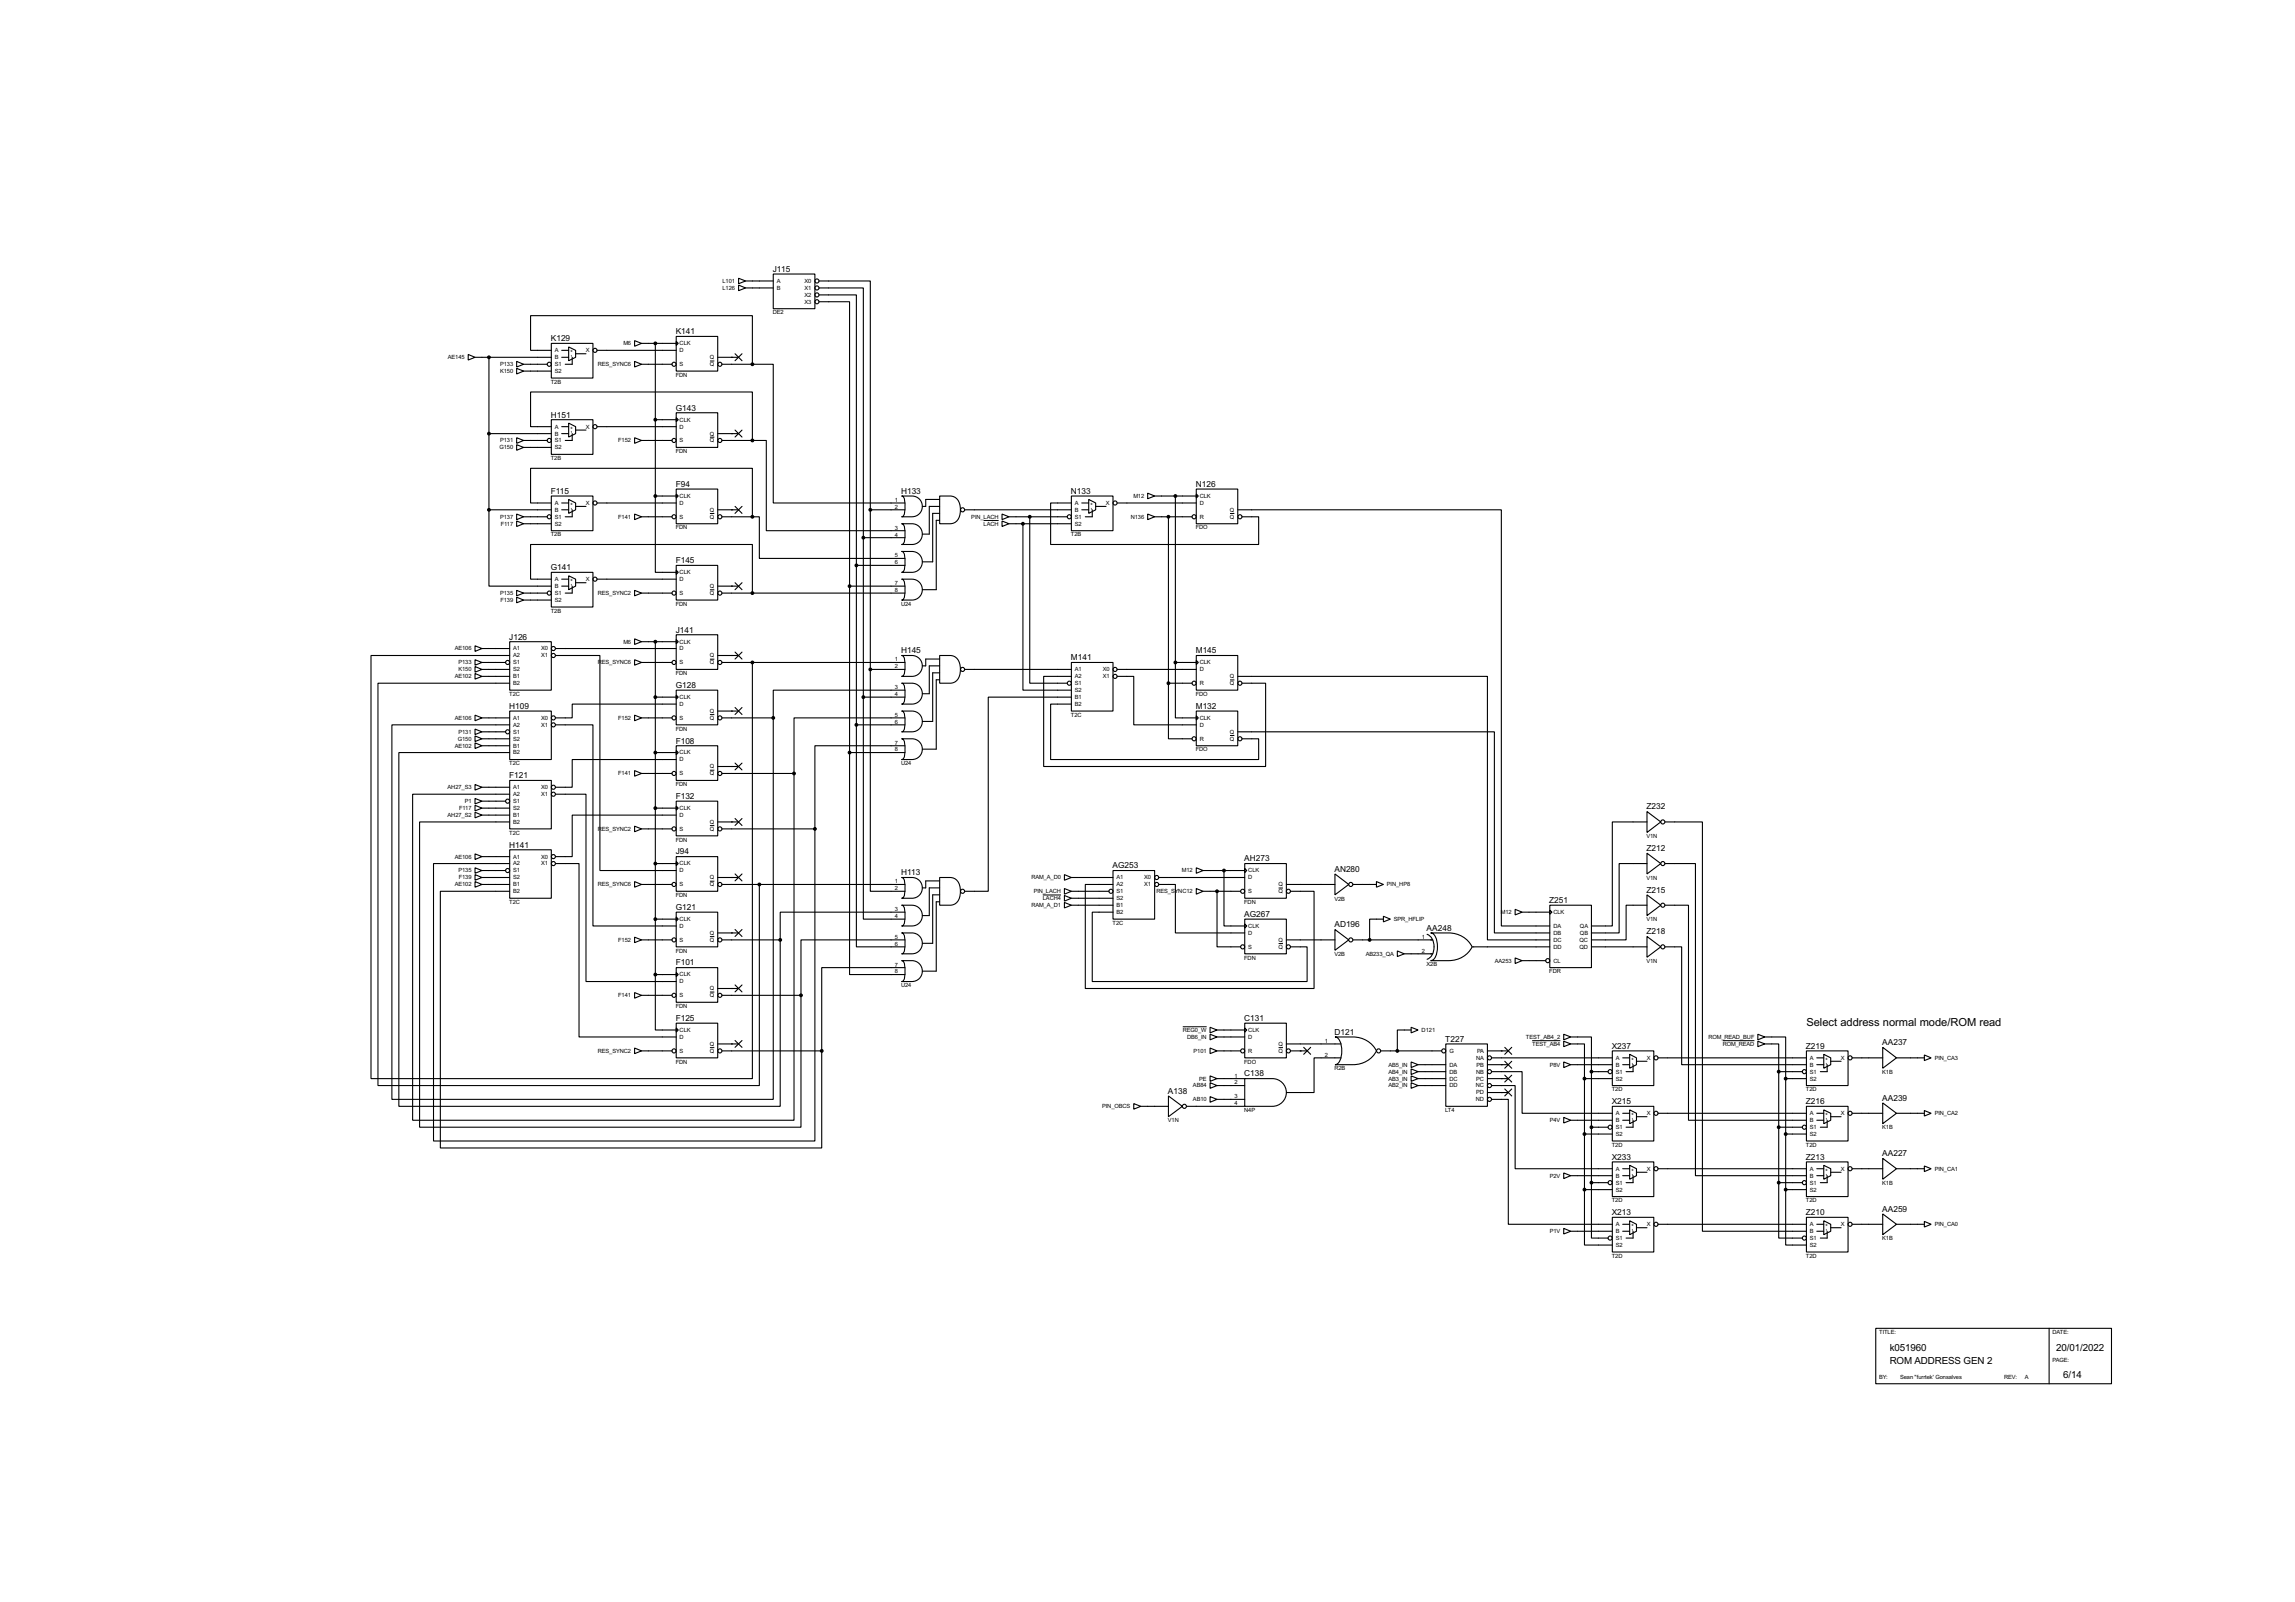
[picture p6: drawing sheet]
<svg xmlns="http://www.w3.org/2000/svg" width="841mm" height="587mm" viewBox="0 0 841 587" stroke-linecap="round" stroke-linejoin="round" font-family="sans-serif">
<defs><g id="words">
<text font-size="4.6" x="661.7" y="375.8">Select address normal mode/ROM read</text>
<g font-size="4">
<text x="692.2" y="494.6">k051960</text>
<text x="753.2" y="494.6">20/01/2022</text>
<text x="692.2" y="499.7">ROM ADDRESS GEN 2</text>
<text x="755.7" y="504.8">6/14</text>
</g>
<g font-size="3.4">
<text x="283.1" y="99.5">J115</text>
<text x="201.8" y="124.9">K129</text>
<text x="247.5" y="122.4">K141</text>
<text x="201.8" y="152.9">H151</text>
<text x="247.5" y="150.3">G143</text>
<text x="247.5" y="178.3">F94</text>
<text x="438" y="178.3">N126</text>
<text x="201.8" y="180.9">F115</text>
<text x="330.1" y="180.9">H133</text>
<text x="392.3" y="180.9">N133</text>
<text x="201.8" y="208.8">G141</text>
<text x="247.5" y="206.3">F145</text>
<text x="247.5" y="231.7">J141</text>
<text x="186.5" y="234.2">J126</text>
<text x="330.1" y="239.3">H145</text>
<text x="438" y="239.3">M145</text>
<text x="392.3" y="241.8">M141</text>
<text x="247.5" y="252">G128</text>
<text x="186.5" y="259.6">H109</text>
<text x="438" y="259.6">M132</text>
<text x="247.5" y="272.3">F108</text>
<text x="186.5" y="285">F121</text>
<text x="247.5" y="292.6">F132</text>
<text x="603.1" y="296.4">Z232</text>
<text x="186.5" y="310.4">H141</text>
<text x="603.1" y="311.7">Z212</text>
<text x="247.5" y="312.9">J94</text>
<text x="455.8" y="315.5">AH273</text>
<text x="330.1" y="320.6">H113</text>
<text x="407.5" y="318">AG253</text>
<text x="488.8" y="319.3">AN280</text>
<text x="603.1" y="326.9">Z215</text>
<text x="247.5" y="333.3">G121</text>
<text x="455.8" y="335.8">AG267</text>
<text x="567.5" y="330.7">Z251</text>
<text x="488.8" y="339.6">AD196</text>
<text x="522.6" y="340.9">AA248</text>
<text x="603.1" y="342.2">Z218</text>
<text x="247.5" y="353.6">F101</text>
<text x="247.5" y="373.9">F125</text>
<text x="455.8" y="373.9">C131</text>
<text x="488.8" y="379">D121</text>
<text x="529.4" y="381.5">T227</text>
<text x="689.5" y="382.8">AA237</text>
<text x="590.4" y="384.1">X237</text>
<text x="661.5" y="384.1">Z219</text>
<text x="455.8" y="394.2">C138</text>
<text x="427.8" y="400.6">A138</text>
<text x="590.4" y="404.4">X215</text>
<text x="661.5" y="404.4">Z216</text>
<text x="689.5" y="403.1">AA239</text>
<text x="590.4" y="424.7">X233</text>
<text x="661.5" y="424.7">Z213</text>
<text x="689.5" y="423.4">AA227</text>
<text x="689.5" y="443.8">AA259</text>
<text x="590.4" y="445">X213</text>
<text x="661.5" y="445">Z210</text>
</g>
<g font-size="2.4">
<text x="264.7" y="103.6">L101</text>
<text x="264.7" y="106.2">L126</text>
<text x="284.5" y="103.6">A</text>
<text x="284.5" y="106.2">B</text>
<text x="294.7" y="103.6">X0</text>
<text x="294.7" y="106.2">X1</text>
<text x="294.7" y="108.7">X2</text>
<text x="294.7" y="111.2">X3</text>
<text x="283.1" y="115.1">DE2</text>
<text x="164.1" y="131.6">AE145</text>
<text x="203.3" y="129">A</text>
<text x="203.3" y="131.6">B</text>
<text x="214.6" y="129">X</text>
<text x="228.4" y="126.4">M6</text>
<text x="249" y="126.4">CLK</text>
<text x="249" y="129">D</text>
<text x="260.1" y="131.6">Q</text>
<text x="183.2" y="136.6">K150</text>
<text x="183.2" y="134.1">P133</text>
<text x="203.3" y="136.6">S2</text>
<text x="203.3" y="134.1">S1</text>
<text x="219" y="134.1">RES_SYNC6</text>
<text x="249" y="134.1">S</text>
<text x="260.1" y="134.1">Q</text>
<text x="201.8" y="140.5">T2B</text>
<text x="247.5" y="138">FDN</text>
<text x="249" y="154.4">CLK</text>
<text x="203.3" y="157">A</text>
<text x="203.3" y="159.5">B</text>
<text x="214.6" y="157">X</text>
<text x="249" y="157">D</text>
<text x="260.1" y="159.5">Q</text>
<text x="183" y="164.5">G150</text>
<text x="183.2" y="162">P131</text>
<text x="203.3" y="164.5">S2</text>
<text x="203.3" y="162">S1</text>
<text x="226.5" y="162">F152</text>
<text x="247.5" y="165.9">FDN</text>
<text x="249" y="162">S</text>
<text x="260.1" y="162">Q</text>
<text x="201.8" y="168.5">T2B</text>
<text x="203.3" y="184.9">A</text>
<text x="214.6" y="184.9">X</text>
<text x="249" y="182.4">CLK</text>
<text x="249" y="184.9">D</text>
<text x="327.8" y="183.8">1</text>
<text x="393.8" y="184.9">A</text>
<text x="405.1" y="184.9">X</text>
<text x="415.2" y="182.4">M12</text>
<text x="439.5" y="182.4">CLK</text>
<text x="439.5" y="184.9">D</text>
<text x="183.2" y="189.9">P137</text>
<text x="203.3" y="187.4">B</text>
<text x="203.3" y="189.9">S1</text>
<text x="226.5" y="189.9">F141</text>
<text x="249" y="189.9">S</text>
<text x="260.1" y="187.4">Q</text>
<text x="260.1" y="189.9">Q</text>
<text x="327.8" y="186.3">2</text>
<text x="355.8" y="189.9">PIN_LACH</text>
<text x="393.8" y="187.4">B</text>
<text x="393.8" y="189.9">S1</text>
<text x="414.2" y="189.9">N136</text>
<text x="439.5" y="189.9">R</text>
<text x="450.6" y="187.4">Q</text>
<text x="450.6" y="189.9">Q</text>
<text x="183.4" y="192.5">F117</text>
<text x="201.8" y="196.5">T2B</text>
<text x="203.3" y="192.5">S2</text>
<text x="247.5" y="193.9">FDN</text>
<text x="327.8" y="194">3</text>
<text x="327.8" y="196.5">4</text>
<text x="360.3" y="192.5">LACH</text>
<text x="392.3" y="196.5">T2B</text>
<text x="393.8" y="192.5">S2</text>
<text x="438" y="193.9">FDO</text>
<text x="327.8" y="204.1">5</text>
<text x="327.8" y="206.7">6</text>
<text x="203.3" y="212.8">A</text>
<text x="203.3" y="215.3">B</text>
<text x="214.6" y="212.8">X</text>
<text x="249" y="210.3">CLK</text>
<text x="249" y="212.8">D</text>
<text x="260.1" y="215.3">Q</text>
<text x="327.8" y="214.3">7</text>
<text x="183.2" y="217.9">P135</text>
<text x="183.3" y="220.5">F139</text>
<text x="203.3" y="220.5">S2</text>
<text x="203.3" y="217.9">S1</text>
<text x="219" y="217.9">RES_SYNC2</text>
<text x="247.5" y="221.9">FDN</text>
<text x="249" y="217.9">S</text>
<text x="260.1" y="217.9">Q</text>
<text x="327.8" y="216.8">8</text>
<text x="330.1" y="221.9">U24</text>
<text x="201.8" y="224.4">T2B</text>
<text x="166.6" y="238.2">AE106</text>
<text x="188" y="238.2">A1</text>
<text x="198.2" y="238.2">X0</text>
<text x="228.4" y="235.7">M6</text>
<text x="249" y="235.7">CLK</text>
<text x="249" y="238.2">D</text>
<text x="168" y="245.9">K150</text>
<text x="168" y="243.3">P133</text>
<text x="188" y="245.9">S2</text>
<text x="188" y="240.8">A2</text>
<text x="188" y="243.3">S1</text>
<text x="198.2" y="240.8">X1</text>
<text x="219" y="243.3">RES_SYNC6</text>
<text x="249" y="243.3">S</text>
<text x="260.1" y="240.8">Q</text>
<text x="260.1" y="243.3">Q</text>
<text x="327.8" y="242.2">1</text>
<text x="327.8" y="244.8">2</text>
<text x="393.8" y="245.9">A1</text>
<text x="404" y="245.9">X0</text>
<text x="439.5" y="243.3">CLK</text>
<text x="439.5" y="245.9">D</text>
<text x="166.6" y="248.4">AE102</text>
<text x="188" y="248.4">B1</text>
<text x="188" y="250.9">B2</text>
<text x="247.5" y="247.3">FDN</text>
<text x="393.8" y="248.4">A2</text>
<text x="393.8" y="250.9">S1</text>
<text x="404" y="248.4">X1</text>
<text x="439.5" y="250.9">R</text>
<text x="450.6" y="248.4">Q</text>
<text x="450.6" y="250.9">Q</text>
<text x="186.5" y="254.9">T2C</text>
<text x="249" y="256">CLK</text>
<text x="327.8" y="252.4">3</text>
<text x="327.8" y="254.9">4</text>
<text x="393.8" y="253.5">S2</text>
<text x="393.8" y="256">B1</text>
<text x="438" y="254.9">FDO</text>
<text x="166.6" y="263.6">AE106</text>
<text x="188" y="263.6">A1</text>
<text x="198.2" y="263.6">X0</text>
<text x="226.5" y="263.6">F152</text>
<text x="249" y="258.6">D</text>
<text x="249" y="263.6">S</text>
<text x="260.1" y="261.1">Q</text>
<text x="260.1" y="263.6">Q</text>
<text x="327.8" y="262.5">5</text>
<text x="392.3" y="262.5">T2C</text>
<text x="393.8" y="258.6">B2</text>
<text x="439.5" y="263.6">CLK</text>
<text x="168" y="268.7">P131</text>
<text x="188" y="266.2">A2</text>
<text x="188" y="268.7">S1</text>
<text x="198.2" y="266.2">X1</text>
<text x="247.5" y="267.6">FDN</text>
<text x="327.8" y="265.1">6</text>
<text x="439.5" y="266.2">D</text>
<text x="450.6" y="268.7">Q</text>
<text x="166.6" y="273.8">AE102</text>
<text x="167.7" y="271.3">G150</text>
<text x="188" y="271.3">S2</text>
<text x="188" y="273.8">B1</text>
<text x="327.8" y="272.7">7</text>
<text x="327.8" y="275.2">8</text>
<text x="438" y="275.2">FDO</text>
<text x="439.5" y="271.3">R</text>
<text x="450.6" y="271.3">Q</text>
<text x="186.5" y="280.3">T2C</text>
<text x="188" y="276.3">B2</text>
<text x="249" y="276.3">CLK</text>
<text x="249" y="278.9">D</text>
<text x="260.1" y="281.4">Q</text>
<text x="330.1" y="280.3">U24</text>
<text x="226.5" y="284">F141</text>
<text x="247.5" y="287.9">FDN</text>
<text x="249" y="284">S</text>
<text x="260.1" y="284">Q</text>
<text x="164" y="289">AH27_S3</text>
<text x="188" y="289">A1</text>
<text x="188" y="291.6">A2</text>
<text x="198.2" y="289">X0</text>
<text x="198.2" y="291.6">X1</text>
<text x="164" y="299.2">AH27_S2</text>
<text x="168.2" y="296.7">F117</text>
<text x="170.3" y="294.1">P1</text>
<text x="188" y="296.7">S2</text>
<text x="188" y="294.1">S1</text>
<text x="188" y="299.2">B1</text>
<text x="249" y="296.7">CLK</text>
<text x="249" y="299.2">D</text>
<text x="186.5" y="305.7">T2C</text>
<text x="188" y="301.7">B2</text>
<text x="219" y="304.3">RES_SYNC2</text>
<text x="249" y="304.3">S</text>
<text x="260.1" y="301.7">Q</text>
<text x="260.1" y="304.3">Q</text>
<text x="247.5" y="308.2">FDN</text>
<text x="603.1" y="307">V1N</text>
<text x="166.6" y="314.4">AE106</text>
<text x="188" y="314.4">A1</text>
<text x="188" y="317">A2</text>
<text x="198.2" y="314.4">X0</text>
<text x="198.2" y="317">X1</text>
<text x="249" y="317">CLK</text>
<text x="168" y="319.5">P135</text>
<text x="168.1" y="322.1">F139</text>
<text x="188" y="322.1">S2</text>
<text x="188" y="319.5">S1</text>
<text x="249" y="319.5">D</text>
<text x="260.1" y="322.1">Q</text>
<text x="327.8" y="323.5">1</text>
<text x="377.9" y="322.1">RAM_A_D0</text>
<text x="409" y="322.1">A1</text>
<text x="419.2" y="322.1">X0</text>
<text x="433" y="319.5">M12</text>
<text x="457.3" y="319.5">CLK</text>
<text x="457.3" y="322.1">D</text>
<text x="603.1" y="322.2">V1N</text>
<text x="166.6" y="324.6">AE102</text>
<text x="188" y="324.6">B1</text>
<text x="188" y="327.1">B2</text>
<text x="219" y="324.6">RES_SYNC6</text>
<text x="247.5" y="328.5">FDN</text>
<text x="249" y="324.6">S</text>
<text x="260.1" y="324.6">Q</text>
<text x="327.8" y="326">2</text>
<text x="378.7" y="327.1">PIN_LACH</text>
<text x="382" y="329.7">LACH4</text>
<text x="409" y="329.7">S2</text>
<text x="409" y="324.6">A2</text>
<text x="409" y="327.1">S1</text>
<text x="419.2" y="324.6">X1</text>
<text x="423.6" y="327.1">RES_SYNC12</text>
<text x="457.3" y="327.1">S</text>
<text x="468.4" y="324.6">Q</text>
<text x="468.4" y="327.1">Q</text>
<text x="488.8" y="329.8">V2B</text>
<text x="508.1" y="324.6">PIN_HP8</text>
<text x="186.5" y="331.1">T2C</text>
<text x="327.8" y="333.7">3</text>
<text x="377.9" y="332.2">RAM_A_D1</text>
<text x="409" y="332.2">B1</text>
<text x="409" y="334.8">B2</text>
<text x="455.8" y="331.1">FDN</text>
<text x="549.8" y="334.8">M12</text>
<text x="569" y="334.8">CLK</text>
<text x="249" y="337.3">CLK</text>
<text x="249" y="339.8">D</text>
<text x="327.8" y="336.2">4</text>
<text x="407.5" y="338.7">T2C</text>
<text x="457.3" y="339.8">CLK</text>
<text x="510.6" y="337.3">SPR_HFLIP</text>
<text x="569" y="339.8">DA</text>
<text x="578.8" y="339.8">QA</text>
<text x="603.1" y="337.4">V1N</text>
<text x="226.5" y="344.9">F152</text>
<text x="249" y="344.9">S</text>
<text x="260.1" y="342.4">Q</text>
<text x="260.1" y="344.9">Q</text>
<text x="327.8" y="343.8">5</text>
<text x="327.8" y="346.4">6</text>
<text x="457.3" y="342.4">D</text>
<text x="457.3" y="347.5">S</text>
<text x="468.4" y="344.9">Q</text>
<text x="468.4" y="347.5">Q</text>
<text x="520.9" y="343.8">1</text>
<text x="569" y="342.4">DB</text>
<text x="569" y="344.9">DC</text>
<text x="569" y="347.5">DD</text>
<text x="578.6" y="344.9">QC</text>
<text x="578.6" y="347.5">QD</text>
<text x="578.8" y="342.4">QB</text>
<text x="247.5" y="348.9">FDN</text>
<text x="327.8" y="354">7</text>
<text x="455.8" y="351.4">FDN</text>
<text x="488.8" y="350.1">V2B</text>
<text x="500.3" y="350">AB233_QA</text>
<text x="520.9" y="348.9">2</text>
<text x="522.6" y="353.9">X2B</text>
<text x="547.6" y="352.5">AA253</text>
<text x="569" y="352.5">CL</text>
<text x="603.1" y="352.7">V1N</text>
<text x="249" y="357.6">CLK</text>
<text x="327.8" y="356.5">8</text>
<text x="567.5" y="356.5">FDR</text>
<text x="226.5" y="365.2">F141</text>
<text x="249" y="360.2">D</text>
<text x="249" y="365.2">S</text>
<text x="260.1" y="362.7">Q</text>
<text x="260.1" y="365.2">Q</text>
<text x="330.1" y="361.6">U24</text>
<text x="247.5" y="369.2">FDN</text>
<text x="249" y="377.9">CLK</text>
<text x="433.3" y="377.9">REG0_W</text>
<text x="457.3" y="377.9">CLK</text>
<text x="520.8" y="377.9">D121</text>
<text x="249" y="380.5">D</text>
<text x="260.1" y="383">Q</text>
<text x="434.9" y="380.5">DB6_IN</text>
<text x="457.3" y="380.5">D</text>
<text x="468.4" y="383">Q</text>
<text x="485.3" y="381.9">1</text>
<text x="559" y="380.5">TEST_AB4_2</text>
<text x="561.3" y="383">TEST_AB4</text>
<text x="625.8" y="380.5">ROM_READ_BUF</text>
<text x="631.1" y="383">ROM_READ</text>
<text x="219" y="385.6">RES_SYNC2</text>
<text x="247.5" y="389.5">FDN</text>
<text x="249" y="385.6">S</text>
<text x="260.1" y="385.6">Q</text>
<text x="437.2" y="385.6">P101</text>
<text x="455.8" y="389.5">FDO</text>
<text x="457.3" y="385.6">R</text>
<text x="468.4" y="385.6">Q</text>
<text x="485.3" y="387">2</text>
<text x="530.9" y="385.6">G</text>
<text x="540.8" y="388.1">NA</text>
<text x="541.1" y="385.6">PA</text>
<text x="591.9" y="388.1">A</text>
<text x="603.2" y="388.1">X</text>
<text x="663" y="388.1">A</text>
<text x="674.3" y="388.1">X</text>
<text x="708.7" y="388.1">PIN_CA3</text>
<text x="439.3" y="395.7">PE</text>
<text x="452.3" y="394.6">1</text>
<text x="488.8" y="392">R2B</text>
<text x="508.7" y="390.6">AB5_IN</text>
<text x="508.7" y="393.2">AB4_IN</text>
<text x="508.7" y="395.7">AB3_IN</text>
<text x="530.9" y="390.6">DA</text>
<text x="530.9" y="393.2">DB</text>
<text x="530.9" y="395.7">DC</text>
<text x="540.8" y="395.7">PC</text>
<text x="540.8" y="393.2">NB</text>
<text x="540.9" y="390.6">PB</text>
<text x="567.7" y="390.6">P8V</text>
<text x="591.9" y="395.7">S2</text>
<text x="591.9" y="390.6">B</text>
<text x="591.9" y="393.2">S1</text>
<text x="663" y="395.7">S2</text>
<text x="663" y="390.6">B</text>
<text x="663" y="393.2">S1</text>
<text x="689.5" y="393.3">K1B</text>
<text x="437" y="398.3">AB84</text>
<text x="452.3" y="397.2">2</text>
<text x="508.7" y="398.3">AB2_IN</text>
<text x="530.9" y="398.3">DD</text>
<text x="540.6" y="398.3">NC</text>
<text x="540.8" y="400.8">PD</text>
<text x="590.4" y="399.7">T2D</text>
<text x="661.5" y="399.7">T2D</text>
<text x="403.8" y="405.9">PIN_OBCS</text>
<text x="437" y="403.3">AB10</text>
<text x="452.3" y="402.2">3</text>
<text x="452.3" y="404.8">4</text>
<text x="455.8" y="407.3">N4P</text>
<text x="529.4" y="407.3">LT4</text>
<text x="540.6" y="403.3">ND</text>
<text x="427.8" y="411.1">V1N</text>
<text x="567.7" y="411">P4V</text>
<text x="591.9" y="408.4">A</text>
<text x="591.9" y="411">B</text>
<text x="591.9" y="413.5">S1</text>
<text x="603.2" y="408.4">X</text>
<text x="663" y="408.4">A</text>
<text x="663" y="411">B</text>
<text x="663" y="413.5">S1</text>
<text x="674.3" y="408.4">X</text>
<text x="689.5" y="413.6">K1B</text>
<text x="708.7" y="408.4">PIN_CA2</text>
<text x="590.4" y="420">T2D</text>
<text x="591.9" y="416">S2</text>
<text x="661.5" y="420">T2D</text>
<text x="663" y="416">S2</text>
<text x="567.7" y="431.3">P2V</text>
<text x="591.9" y="428.7">A</text>
<text x="591.9" y="431.3">B</text>
<text x="603.2" y="428.7">X</text>
<text x="663" y="428.7">A</text>
<text x="663" y="431.3">B</text>
<text x="674.3" y="428.7">X</text>
<text x="708.7" y="428.7">PIN_CA1</text>
<text x="591.9" y="436.4">S2</text>
<text x="591.9" y="433.8">S1</text>
<text x="663" y="436.4">S2</text>
<text x="663" y="433.8">S1</text>
<text x="689.5" y="434">K1B</text>
<text x="590.4" y="440.3">T2D</text>
<text x="661.5" y="440.3">T2D</text>
<text x="591.9" y="449.1">A</text>
<text x="603.2" y="449.1">X</text>
<text x="663" y="449.1">A</text>
<text x="674.3" y="449.1">X</text>
<text x="708.7" y="449.1">PIN_CA0</text>
<text x="567.7" y="451.6">P1V</text>
<text x="591.9" y="451.6">B</text>
<text x="591.9" y="454.1">S1</text>
<text x="663" y="451.6">B</text>
<text x="663" y="454.1">S1</text>
<text x="689.5" y="454.3">K1B</text>
<text x="590.4" y="460.6">T2D</text>
<text x="591.9" y="456.7">S2</text>
<text x="661.5" y="460.6">T2D</text>
<text x="663" y="456.7">S2</text>
<text x="688.4" y="488.6">TITLE:</text>
<text x="751.9" y="488.6">DATE:</text>
<text x="751.9" y="498.8">PAGE:</text>
<text x="688.4" y="505.1">BY:</text>
<text x="696" y="505.1">Sean &quot;furrtek' Gonsalves</text>
<text x="734.1" y="505.1">REV:</text>
<text x="741.7" y="505.1">A</text>
</g>
<g font-size="1.2">
<text x="209.1" y="129">0</text>
<text x="209.1" y="130.7">1</text>
<text x="209.1" y="157">0</text>
<text x="209.1" y="158.7">1</text>
<text x="209.1" y="184.9">0</text>
<text x="399.6" y="184.9">0</text>
<text x="209.1" y="186.7">1</text>
<text x="399.6" y="186.7">1</text>
<text x="209.1" y="212.8">0</text>
<text x="209.1" y="214.6">1</text>
<text x="597.7" y="388.1">0</text>
<text x="597.7" y="389.9">1</text>
<text x="668.8" y="388.1">0</text>
<text x="668.8" y="389.9">1</text>
<text x="597.7" y="408.4">0</text>
<text x="597.7" y="410.2">1</text>
<text x="668.8" y="408.4">0</text>
<text x="668.8" y="410.2">1</text>
<text x="597.7" y="428.7">0</text>
<text x="597.7" y="430.5">1</text>
<text x="668.8" y="428.7">0</text>
<text x="668.8" y="430.5">1</text>
<text x="597.7" y="449.1">0</text>
<text x="668.8" y="449.1">0</text>
<text x="597.7" y="450.8">1</text>
<text x="668.8" y="450.8">1</text>
</g>
</g></defs>
<g fill="none" stroke="#000" stroke-width=".4">
<path d="M270.6 101.9l2.5 1-2.5 1zM270.6 104.4l2.5 1.1-2.5 1zM273.1 102.9h10.2M273.1 105.5h10.2M283.3 100.4h15.2v12.7h-15.2zM300 102.9h18.8v83.8M300 105.5h16.3v91.4M300 108h13.7v99.1M300 110.5h11.2v104.2M171.5 129.8l2.5 1.1-2.5 1zM174 130.9h28M179.1 130.9v55.8"/>
<path d="M189.3 134.9l2.5 1-2.5 1.1zM189.3 132.4l2.5 1-2.5 1zM191.8 133.4h8.7M191.8 135.9h10.2M202 125.8h15.2v12.7h-15.2zM202 128.3h-7.6v-12.7h81.2v17.8M205.8 128.3h2.5M205.8 130.9h2.5M208.3 127.1l2.6 1.2v2.6l-2.6 1.2zM209.6 130.9v2.5h-2.5M210.9 129.6h3.8M218.7 128.3h29"/>
<path d="M232.5 124.8l2.5 1-2.5 1zM232.5 132.4l2.5 1-2.5 1zM235 133.4h11.2M235 125.8h12.7M240.1 125.8v55.9M247.7 123.2h15.2v12.7h-15.2zM247.7 125l.8 .8-.8 .7zM262.9 130.9h7.7M264.5 133.4h11.1M269.3 129.6l2.5 2.5M271.8 129.6l-2.5 2.5M275.6 133.4h7.7v50.8h48.2"/>
<path d="M179.1 158.8h22.9M202 153.7h15.2v12.7h-15.2zM202 156.3h-7.6v-12.7h81.2v17.7M205.8 156.3h2.5M205.8 158.8h2.5M208.3 155l2.6 1.3v2.5l-2.6 1.3zM209.6 158.8v2.5h-2.5M210.9 157.5h3.8M218.7 156.3h29M240.1 153.7h7.6M247.7 151.2h15.2v12.7h-15.2zM247.7 153l.8 .7-.8 .8z"/>
<path d="M262.9 158.8h7.7M269.3 157.5l2.5 2.6M271.8 157.5l-2.5 2.6M189.3 162.9l2.5 1-2.5 1zM189.3 160.3l2.5 1-2.5 1.1zM191.8 161.3h8.7M191.8 163.9h10.2M232.5 160.3l2.5 1-2.5 1.1zM235 161.3h11.2M247.7 179.1h15.2v12.7h-15.2zM264.5 161.3h11.1M275.6 161.3h5.1v33.1h50.8"/>
<path d="M438.2 179.1h15.2v12.7h-15.2zM179.1 186.7v28h22.9M179.1 186.7h22.9M189.3 190.8l2.5 1-2.5 1zM189.3 188.3l2.5 1-2.5 1zM191.8 189.3h8.7M191.8 191.8h10.2M202 181.7h15.2v12.7h-15.2zM202 184.2h-7.6v-12.7h81.2v17.8M205.8 184.2h2.5M205.8 186.7h2.5M208.3 182.9l2.6 1.3v2.5l-2.6 1.3z"/>
<path d="M209.6 186.7v2.6h-2.5M210.9 185.5h3.8M218.7 184.2h29M232.5 188.3l2.5 1-2.5 1zM235 189.3h11.2M240.1 181.7v27.9h7.6M240.1 181.7h7.6M247.7 180.9l.8 .8-.8 .7zM262.9 186.7h7.7M264.5 189.3h11.1M269.3 185.5l2.5 2.5M271.8 185.5l-2.5 2.5"/>
<path d="M275.6 189.3h2.6v15.2h53.3M316.3 196.9h15.2M316.3 196.9v58.4M318.8 186.7h12.7M318.8 186.7v58.5M330.3 181.7h3.8a3.8 3.8 0 0 1 3.8 3.8 3.8 3.8 0 0 1-3.8 3.8h-3.8a2.98 2.98 0 0 0 1.2-3.4l-.1-2.3a1.75 1.75 0 0 0-1.1-1.9zM330.3 191.8h3.8a3.8 3.8 0 0 1 3.8 3.8 3.8 3.8 0 0 1-3.8 3.8h-3.8a2.94 2.94 0 0 0 1.2-3.3l-.1-2.4a1.75 1.75 0 0 0-1.1-1.9zM344.2 181.7h3.8a3.8 3.8 0 0 1 3.7 3.9 5 5 0 0 1-3 6.1l-4.5 .1zM344.2 182.9h-5.1v2.6h-1.2M344.2 185.5h-3.8v10.1h-2.5M344.2 188h-2.5v17.8h-3.8M344.2 190.6h-1.2v25.4h-5.1"/>
<path d="M353.4 186.7h39.1M367.1 188.3l2.5 1-2.5 1zM367.1 190.8l2.5 1-2.5 1zM369.6 189.3h21.4M369.6 191.8h22.9M374.7 191.8v61h17.8M377.2 189.3v60.9h13.8M392.5 181.7h15.2v12.7h-15.2zM392.5 184.2h-7.6v15.2h76.2v-10.1h-6.1M396.3 184.2h2.5M396.3 186.7h2.5M398.8 182.9l2.6 1.3v2.5l-2.6 1.3z"/>
<path d="M400.1 186.7v2.6h-2.5M401.4 185.5h3.8M409.2 184.2h29M420.4 180.6l2.6 1.1-2.6 1zM420.4 188.3l2.6 1-2.6 1zM423 189.3h13.7M423 181.7h15.2M428 189.3v60.9M430.6 181.7v60.9M438.2 180.9l.8 .8-.8 .7zM453.4 186.7h96.6v152.4h17.7M189.3 218.7l2.5 1.1-2.5 1z"/>
<path d="M189.3 216.2l2.5 1-2.5 1zM191.8 217.2h8.7M191.8 219.8h10.2M202 209.6h15.2v12.7h-15.2zM202 212.1h-7.6v-12.7h81.2v17.8M205.8 214.7h2.5M205.8 212.1h2.5M208.3 210.9l2.6 1.2v2.6l-2.6 1.3zM209.6 214.7v2.5h-2.5M210.9 213.4h3.8M218.7 212.1h29M232.5 216.2l2.5 1-2.5 1z"/>
<path d="M235 217.2h11.2M247.7 207.1h15.2v12.7h-15.2zM247.7 208.8l.8 .8-.8 .8zM262.9 214.7h7.7M264.5 217.2h67M269.3 213.4l2.5 2.6M271.8 213.4l-2.5 2.6M311.2 214.7h20.3M311.2 214.7v60.9M313.7 207.1h17.8M313.7 207.1v58.4M330.3 202h3.8a3.8 3.8 0 0 1 3.8 3.8 3.8 3.8 0 0 1-3.8 3.8h-3.8a3 3 0 0 0 1.2-3.4l-.1-2.3a1.75 1.75 0 0 0-1.1-1.9z"/>
<path d="M330.3 212.1h3.8a3.8 3.8 0 0 1 3.8 3.8 3.8 3.8 0 0 1-3.8 3.9h-3.8a2.98 2.98 0 0 0 1.2-3.4l-.1-2.3a1.76 1.76 0 0 0-1.1-2zM174 236.5l2.6 1-2.6 1.1zM176.6 237.5h10.1M186.7 235h15.3v17.8h-15.3zM203.5 237.5h44.2M232.5 234l2.5 1-2.5 1zM235 235h12.7M240.1 235v121.9M247.7 232.5h15.2v12.7h-15.2zM247.7 234.2l.8 .8-.8 .8zM269.3 238.8l2.5 2.6M271.8 238.8l-2.5 2.6"/>
<path d="M174 244.1l2.6 1.1-2.6 1zM174 241.6l2.6 1-2.6 1zM174 246.7l2.6 1-2.6 1zM176.6 245.2h10.1M176.6 242.6h8.6M176.6 247.7h10.1M186.7 250.2h-48.2v147.4h139.7v-73.7M186.7 240.1h-50.8v154.9h139.7v-152.4M203.5 240.1h16.3v78.7h27.9M232.5 241.6l2.5 1-2.5 1zM235 242.6h11.2M240.1 255.3h7.6"/>
<path d="M247.7 252.8h15.2v12.7h-15.2zM247.7 254.6l.8 .7-.8 .8zM247.7 257.9h-38.1v5h-6.1M262.9 240.1h7.7M264.5 242.6h67M269.3 259.1l2.5 2.6M271.8 259.1l-2.5 2.6M316.3 255.3v81.3h15.2M316.3 255.3h15.2M318.8 245.2v81.2h12.7M318.8 245.2h12.7M330.3 240.1h3.8a3.8 3.8 0 0 1 3.8 3.8 3.8 3.8 0 0 1-3.8 3.8h-3.8a3 3 0 0 0 1.2-3.4l-.1-2.3a1.75 1.75 0 0 0-1.1-1.9z"/>
<path d="M330.3 250.2h3.8a3.8 3.8 0 0 1 3.8 3.8 3.8 3.8 0 0 1-3.8 3.9h-3.8a2.98 2.98 0 0 0 1.2-3.4l-.1-2.3a1.76 1.76 0 0 0-1.1-2zM331.5 252.8h-48.2v10.1M344.2 240.1h3.8a3.9 3.9 0 0 1 3.7 4 4.9 4.9 0 0 1-3 6l-4.5 .1zM344.2 241.4h-5.1v2.5h-1.2M344.2 243.9h-3.8v10.2h-2.5M344.2 246.4h-2.5v17.8h-3.8M344.2 249h-1.2v25.4h-5.1M353.4 245.2h39.1M392.5 242.6h15.2v17.8h-15.2zM392.5 255.3h-30.5v71.1h-8.6M392.5 257.9h-7.6v20.3h76.2v-7.6h-6.1M392.5 247.7h-10.2v33h81.3v-30.5h-8.6"/>
<path d="M409.2 247.7h6.1v17.8h22.9M409.2 245.2h29M428 250.2v20.4h8.7M428 250.2h8.7M430.6 242.6v20.3h7.6M430.6 242.6h7.6M438.2 240.1h15.2v12.7h-15.2zM438.2 241.9l.8 .7-.8 .8zM453.4 247.7h91.5v96.5h22.8M174 269.5l2.6 1.1-2.6 1zM174 261.9l2.6 1-2.6 1.1zM174 267l2.6 1-2.6 1z"/>
<path d="M174 272.1l2.6 1-2.6 1zM176.6 262.9h10.1M176.6 270.6h10.1M176.6 268h8.6M176.6 273.1h10.1M186.7 260.4h15.3v17.8h-15.3zM186.7 275.6h-40.6v129.6h139.7v-61M203.5 265.5h13.7v73.6h30.5M232.5 261.9l2.5 1-2.5 1.1zM235 262.9h11.2M240.1 275.6h7.6M247.7 273.1h15.2v12.7h-15.2z"/>
<path d="M247.7 274.9l.8 .7-.8 .8zM247.7 278.2h-38.1v10.1h-6.1M262.9 260.4h7.7M264.5 262.9h18.8M269.3 279.5l2.5 2.5M271.8 279.5l-2.5 2.5M283.3 262.9v139.7h-139.7v-137.1h43.1M311.2 275.6v81.3h20.3M311.2 275.6h20.3M313.7 265.5v81.3h17.8M313.7 265.5h17.8M330.3 260.4h3.8a3.8 3.8 0 0 1 3.8 3.8 3.8 3.8 0 0 1-3.8 3.8h-3.8a2.98 2.98 0 0 0 1.2-3.3l-.1-2.4a1.73 1.73 0 0 0-1.1-1.9z"/>
<path d="M330.3 270.6h3.8a3.8 3.8 0 0 1 3.8 3.8 3.8 3.8 0 0 1-3.8 3.8h-3.8a2.98 2.98 0 0 0 1.2-3.4l-.1-2.3a1.75 1.75 0 0 0-1.1-1.9zM331.5 262.9h-40.6v20.4M331.5 273.1h-33v30.5M438.2 260.4h15.2v12.7h-15.2zM438.2 262.2l.8 .7-.8 .8zM453.4 268h94v73.7h20.3M174 294.9l2.6 1.1-2.6 1zM174 287.3l2.6 1-2.6 1.1zM174 292.4l2.6 1-2.6 1zM174 297.5l2.6 1-2.6 1zM176.6 288.3h10.1M176.6 296h10.1"/>
<path d="M176.6 293.4h8.6M176.6 298.5h10.1M186.7 285.8h15.3v17.8h-15.3zM203.5 290.9h11.2v68.6h33M232.5 282.2l2.5 1.1-2.5 1zM235 283.3h11.2M240.1 296h7.6M247.7 293.4h15.2v12.7h-15.2zM247.7 295.2l.8 .8-.8 .7zM247.7 298.5h-38.1v15.2h-6.1M262.9 280.7h7.7M264.5 283.3h26.4"/>
<path d="M269.3 299.8l2.5 2.5M271.8 299.8l-2.5 2.5M290.9 283.3v127h-139.7v-119.4h35.5M603.3 297.2l5.1 3.8-5.1 3.9zM174 312.7l2.6 1-2.6 1.1zM174 317.8l2.6 1-2.6 1zM176.6 313.7h10.1M176.6 318.8h8.6M186.7 311.2h15.3v17.8h-15.3zM186.7 301h-33v111.8h139.7v-48.3M203.5 316.3h8.6v63.5h35.6M232.5 302.6l2.5 1-2.5 1z"/>
<path d="M235 303.6h11.2M240.1 316.3h7.6M247.7 313.7h15.2v12.7h-15.2zM247.7 315.5l.8 .8-.8 .7zM262.9 301h7.7M264.5 303.6h34M298.5 303.6v114.3h-139.7v-101.6h27.9M407.7 318.8h15.3v17.8h-15.3zM438.2 317.8l2.5 1-2.5 1zM440.7 318.8h15.3M448.4 318.8v20.3h7.6M456 316.3h15.2v12.7h-15.2z"/>
<path d="M456 318.1l.7 .7-.7 .8zM603.3 312.5l5.1 3.8-5.1 3.8zM603.3 301h-12.7v38.1h-7.6M603.3 316.3h-10.2v25.4h-10.1M609.9 316.3h11.2v114.3h40.6M609.9 301h13.7v149.9h38.1M174 320.3l2.6 1.1-2.6 1zM174 322.9l2.6 1-2.6 1zM176.6 323.9h10.1M176.6 321.4h10.1M186.7 326.4h-25.4v94h139.7v-35.5M232.5 322.9l2.5 1-2.5 1z"/>
<path d="M235 323.9h11.2M240.1 336.6h7.6M247.7 334.1h15.2v12.7h-15.2zM247.7 335.8l.8 .8-.8 .8zM262.9 321.4h7.7M264.5 323.9h67M269.3 320.1l2.5 2.5M271.8 320.1l-2.5 2.5M330.3 321.4h3.8a3.8 3.8 0 0 1 3.8 3.8 3.8 3.8 0 0 1-3.8 3.8h-3.8a2.98 2.98 0 0 0 1.2-3.4l-.1-2.3a1.75 1.75 0 0 0-1.1-1.9zM330.3 331.5h3.8a3.8 3.8 0 0 1 3.8 3.8 3.8 3.8 0 0 1-3.8 3.8h-3.8a2.94 2.94 0 0 0 1.2-3.3l-.1-2.4a1.75 1.75 0 0 0-1.1-1.9zM331.5 334.1h-45.7v10.1M344.2 321.4h3.8a3.8 3.8 0 0 1 3.7 3.9 5 5 0 0 1-3 6.1l-4.5 .1z"/>
<path d="M344.2 322.6h-5.1v2.6h-1.2M344.2 325.2h-3.8v10.1h-2.5M344.2 327.7h-2.5v17.8h-3.8M344.2 330.3h-1.2v25.4h-5.1M389.9 328l2.6 1-2.6 1zM389.9 325.4l2.6 1-2.6 1.1zM389.9 320.3l2.6 1.1-2.6 1zM389.9 330.5l2.6 1-2.6 1zM392.5 321.4h15.2M392.5 329h15.2M392.5 326.4h13.7M392.5 331.5h15.2"/>
<path d="M407.7 334.1h-7.6v25.4h78.7v-12.7h-6.1M407.7 323.9h-10.1v38.1h83.8v-35.6h-8.7M424.5 323.9h6.1v17.8h25.4M424.5 321.4h31.5M438.2 325.4l2.5 1-2.5 1.1zM440.7 326.4h13.8M445.8 326.4v20.4h8.7M456 336.6h15.2v12.7h-15.2zM456 338.4l.7 .7-.7 .8zM471.2 323.9h17.8M489 320.1l5.1 3.8-5.1 3.8zM495.6 323.9h8.6"/>
<path d="M504.2 322.9l2.6 1-2.6 1zM506.8 335.6l2.5 1-2.5 1zM506.8 336.6h-5.1v7.6M555 333l2.6 1.1-2.6 1zM557.6 334.1h10.1M567.7 331.5h15.3v22.9h-15.3zM567.7 333.3l.8 .8-.8 .7zM603.3 327.7l5.1 3.8-5.1 3.8zM603.3 331.5h-7.6v12.7h-12.7M609.9 331.5h8.6v78.8h43.2M232.5 343.2l2.5 1-2.5 1zM235 344.2h11.2"/>
<path d="M240.1 356.9v20.3h7.6M240.1 356.9h7.6M247.7 354.4h15.2v12.7h-15.2zM247.7 356.2l.8 .7-.8 .8zM262.9 341.7h7.7M264.5 344.2h21.3M269.3 340.4l2.5 2.6M271.8 340.4l-2.5 2.6M330.3 341.7h3.8a3.8 3.8 0 0 1 3.8 3.8 3.8 3.8 0 0 1-3.8 3.8h-3.8a3 3 0 0 0 1.2-3.4l-.1-2.3a1.75 1.75 0 0 0-1.1-1.9zM330.3 351.8h3.8a3.8 3.8 0 0 1 3.8 3.8 3.8 3.8 0 0 1-3.8 3.9h-3.8a2.98 2.98 0 0 0 1.2-3.4l-.1-2.3a1.76 1.76 0 0 0-1.1-2zM331.5 344.2h-38.1v20.3M331.5 354.4h-30.5v30.5"/>
<path d="M471.2 344.2h17.8M489 340.4l5.1 3.8-5.1 3.8zM495.6 344.2h29.2M511.9 348.3l2.5 1-2.5 1zM514.4 349.3h10.4M522.8 342.2a5.5 5.5 0 0 1 .5 8.9l-.5 .2M524.1 341.7h6.6a9.5 9.5 0 0 1 8.6 5.1 9.4 9.4 0 0 1-8.6 5h-6.6a3.1 3.1 0 0 0 2.3-3.1 7.9 7.9 0 0 0-1.3-6.6zM539.3 346.8h28.4M555 350.8l2.6 1-2.6 1.1zM557.6 351.8h8.6M583 346.8h20.3M603.3 343l5.1 3.8-5.1 3.8z"/>
<path d="M609.9 346.8h6.1v43.1h45.7M232.5 363.5l2.5 1-2.5 1.1zM235 364.5h11.2M247.7 374.7h15.2v12.7h-15.2zM247.7 376.5l.8 .7-.8 .8zM262.9 362h7.7M264.5 364.5h28.9M269.3 360.7l2.5 2.6M271.8 360.7l-2.5 2.6M443.3 376.2l2.5 1-2.5 1.1zM443.3 378.8l2.5 1-2.5 1zM445.8 377.2h10.2"/>
<path d="M445.8 379.8h10.2M456 374.7h15.2v12.7h-15.2zM456 376.5l.7 .7-.7 .8zM489 379.8h6.6a9.5 9.5 0 0 1 8.6 5.1 9.4 9.4 0 0 1-8.6 5h-6.6a3.1 3.1 0 0 0 2.3-3.1 7.9 7.9 0 0 0-1.3-6.6zM516.9 376.2l2.6 1-2.6 1.1zM516.9 377.2h-5v7.7M572.8 378.8l2.6 1-2.6 1zM575.4 379.8h7.6v12.7M643.9 378.8l2.6 1-2.6 1zM646.5 379.8h7.6v15.2M232.5 383.8l2.5 1.1-2.5 1zM235 384.9h11.2"/>
<path d="M262.9 382.3h7.7M264.5 384.9h36.5M269.3 381.1l2.5 2.5M271.8 381.1l-2.5 2.5M443.3 383.8l2.5 1.1-2.5 1zM443.3 394l2.5 1-2.5 1zM443.3 396.5l2.5 1.1-2.5 1zM445.8 384.9h8.7M445.8 395h10.2M445.8 397.6h10.2M456 395h10.1a5.1 5.1 0 0 1 5.1 5.1 5.1 5.1 0 0 1-5.1 5.1h-10.1zM471.2 382.3h20.1"/>
<path d="M472.7 384.9h6.1M477.6 383.6l2.5 2.5M480.1 383.6l-2.5 2.5M491.3 387.4h-9.9v12.7h-10.2M505.8 384.9h22.3M516.9 388.9l2.6 1-2.6 1.1zM516.9 391.5l2.6 1-2.6 1zM516.9 394l2.6 1-2.6 1zM516.9 396.5l2.6 1.1-2.6 1zM519.5 395h10.1M519.5 397.6h10.1M519.5 389.9h10.1"/>
<path d="M519.5 392.5h10.1M529.6 382.3h15.3v22.9h-15.3zM544.9 384.9h7.6M544.9 395h7.6M544.9 389.9h7.6M546.4 392.5h11.2v15.2h33M546.4 397.6h8.6v30.4h35.6M546.4 387.4h44.2M551.2 383.6l2.6 2.5M551.2 388.7l2.6 2.5M551.2 393.8l2.6 2.5M551.2 398.8l2.6 2.6"/>
<path d="M553.8 383.6l-2.6 2.5M553.8 388.7l-2.6 2.5M553.8 393.8l-2.6 2.5M553.8 398.8l-2.6 2.6M572.8 388.9l2.6 1-2.6 1.1zM572.8 381.3l2.6 1-2.6 1zM575.4 382.3h5v12.7M575.4 389.9h15.2M580.4 395h10.2M580.4 395v40.7M583 392.5h6.1M583 392.5v40.6"/>
<path d="M590.6 384.9h15.2v12.7h-15.2zM594.4 387.4h2.6M594.4 389.9h2.6M597 386.1l2.5 1.3v2.5l-2.5 1.3zM598.2 389.9v2.6h-2.5M599.5 388.7h3.8M607.4 387.4h54.3M643.9 381.3l2.6 1-2.6 1zM646.5 382.3h5.1v10.2M651.6 392.5h8.6M651.6 392.5v40.6M654.1 395h7.6"/>
<path d="M654.1 395v40.7M661.7 384.9h15.3v12.7h-15.3zM665.5 387.4h2.6M665.5 389.9h2.6M668.1 386.1l2.5 1.3v2.5l-2.5 1.3zM669.3 389.9v2.6h-2.5M670.6 388.7h3.8M678.5 387.4h11.2M689.7 383.6l5 3.8-5 3.8zM694.7 387.4h10.2M704.9 386.4l2.5 1-2.5 1zM415.3 404.2l2.6 1-2.6 1z"/>
<path d="M417.9 405.2h10.1M428 401.4l5.1 3.8-5.1 3.8zM434.6 405.2h21.4M443.3 401.6l2.5 1-2.5 1.1zM445.8 402.6h10.2M544.9 400.1h7.6M546.4 402.6h6.1v45.8h38.1M572.8 409.2l2.6 1.1-2.6 1zM575.4 410.3h15.2M580.4 415.3h10.2M583 412.8h6.1M590.6 405.2h15.2v12.7h-15.2z"/>
<path d="M594.4 407.7h2.6M594.4 410.3h2.6M597 406.5l2.5 1.2v2.6l-2.5 1.2zM598.2 410.3v2.5h-2.5M599.5 409h3.8M607.4 407.7h54.3M651.6 412.8h8.6M654.1 415.3h7.6M661.7 405.2h15.3v12.7h-15.3zM665.5 407.7h2.6M665.5 410.3h2.6M668.1 406.5l2.5 1.2v2.6l-2.5 1.2z"/>
<path d="M669.3 410.3v2.5h-2.5M670.6 409h3.8M678.5 407.7h11.2M689.7 403.9l5 3.8-5 3.8zM694.7 407.7h10.2M704.9 406.7l2.5 1-2.5 1zM572.8 429.6l2.6 1-2.6 1zM575.4 430.6h15.2M580.4 435.7v20.3h10.2M580.4 435.7h10.2M583 433.1v20.3h6.1M583 433.1h6.1"/>
<path d="M590.6 425.5h15.2v12.7h-15.2zM594.4 428h2.6M594.4 430.6h2.6M597 426.8l2.5 1.2v2.6l-2.5 1.3zM598.2 430.6v2.5h-2.5M599.5 429.3h3.8M607.4 428h54.3M651.6 433.1v20.3h8.6M651.6 433.1h8.6M654.1 435.7v20.3h7.6M654.1 435.7h7.6M661.7 425.5h15.3v12.7h-15.3z"/>
<path d="M665.5 428h2.6M665.5 430.6h2.6M668.1 426.8l2.5 1.2v2.6l-2.5 1.3zM669.3 430.6v2.5h-2.5M670.6 429.3h3.8M678.5 428h11.2M689.7 424.2l5 3.8-5 3.9zM694.7 428h10.2M704.9 427l2.5 1-2.5 1.1zM572.8 449.9l2.6 1-2.6 1zM575.4 450.9h15.2M590.6 445.8h15.2v12.7h-15.2z"/>
<path d="M594.4 448.4h2.6M594.4 450.9h2.6M597 447.1l2.5 1.3v2.5l-2.5 1.3zM598.2 450.9v2.5h-2.5M599.5 449.6h3.8M607.4 448.4h54.3M661.7 445.8h15.3v12.7h-15.3zM665.5 448.4h2.6M665.5 450.9h2.6M668.1 447.1l2.5 1.3v2.5l-2.5 1.3zM669.3 450.9v2.5h-2.5M670.6 449.6h3.8"/>
<path d="M678.5 448.4h11.2M689.7 444.6l5 3.8-5 3.8zM694.7 448.4h10.2M704.9 447.3l2.5 1.1-2.5 1zM687.1 486.5h86.4v20.3h-86.4zM750.6 486.5v20.3"/>
<circle cx="299.2" cy="102.9" r=".75"/>
<circle cx="299.2" cy="110.5" r=".75"/>
<circle cx="299.2" cy="105.5" r=".75"/>
<circle cx="299.2" cy="108" r=".75"/>
<circle cx="201.2" cy="133.4" r=".75"/>
<circle cx="217.9" cy="128.3" r=".75"/>
<circle cx="246.9" cy="133.4" r=".75"/>
<circle cx="263.7" cy="133.4" r=".75"/>
<circle cx="217.9" cy="156.3" r=".75"/>
<circle cx="201.2" cy="161.3" r=".75"/>
<circle cx="246.9" cy="161.3" r=".75"/>
<circle cx="263.7" cy="161.3" r=".75"/>
<circle cx="201.2" cy="189.3" r=".75"/>
<circle cx="217.9" cy="184.2" r=".75"/>
<circle cx="246.9" cy="189.3" r=".75"/>
<circle cx="263.7" cy="189.3" r=".75"/>
<circle cx="352.6" cy="186.7" r=".75"/>
<circle cx="391.7" cy="189.3" r=".75"/>
<circle cx="408.4" cy="184.2" r=".75"/>
<circle cx="437.4" cy="189.3" r=".75"/>
<circle cx="454.2" cy="189.3" r=".75"/>
<circle cx="201.2" cy="217.2" r=".75"/>
<circle cx="217.9" cy="212.1" r=".75"/>
<circle cx="246.9" cy="217.2" r=".75"/>
<circle cx="263.7" cy="217.2" r=".75"/>
<circle cx="202.7" cy="237.5" r=".75"/>
<circle cx="185.9" cy="242.6" r=".75"/>
<circle cx="202.7" cy="240.1" r=".75"/>
<circle cx="246.9" cy="242.6" r=".75"/>
<circle cx="263.7" cy="242.6" r=".75"/>
<circle cx="352.6" cy="245.2" r=".75"/>
<circle cx="391.7" cy="250.2" r=".75"/>
<circle cx="408.4" cy="245.2" r=".75"/>
<circle cx="408.4" cy="247.7" r=".75"/>
<circle cx="437.4" cy="250.2" r=".75"/>
<circle cx="454.2" cy="250.2" r=".75"/>
<circle cx="185.9" cy="268" r=".75"/>
<circle cx="202.7" cy="262.9" r=".75"/>
<circle cx="202.7" cy="265.5" r=".75"/>
<circle cx="246.9" cy="262.9" r=".75"/>
<circle cx="263.7" cy="262.9" r=".75"/>
<circle cx="437.4" cy="270.6" r=".75"/>
<circle cx="454.2" cy="270.6" r=".75"/>
<circle cx="185.9" cy="293.4" r=".75"/>
<circle cx="202.7" cy="288.3" r=".75"/>
<circle cx="202.7" cy="290.9" r=".75"/>
<circle cx="246.9" cy="283.3" r=".75"/>
<circle cx="263.7" cy="283.3" r=".75"/>
<circle cx="185.9" cy="318.8" r=".75"/>
<circle cx="202.7" cy="316.3" r=".75"/>
<circle cx="202.7" cy="313.7" r=".75"/>
<circle cx="246.9" cy="303.6" r=".75"/>
<circle cx="263.7" cy="303.6" r=".75"/>
<circle cx="609.1" cy="316.3" r=".75"/>
<circle cx="609.1" cy="301" r=".75"/>
<circle cx="246.9" cy="323.9" r=".75"/>
<circle cx="263.7" cy="323.9" r=".75"/>
<circle cx="352.6" cy="326.4" r=".75"/>
<circle cx="406.9" cy="326.4" r=".75"/>
<circle cx="423.7" cy="321.4" r=".75"/>
<circle cx="423.7" cy="323.9" r=".75"/>
<circle cx="455.2" cy="326.4" r=".75"/>
<circle cx="471.9" cy="326.4" r=".75"/>
<circle cx="494.8" cy="323.9" r=".75"/>
<circle cx="609.1" cy="331.5" r=".75"/>
<circle cx="246.9" cy="344.2" r=".75"/>
<circle cx="263.7" cy="344.2" r=".75"/>
<circle cx="455.2" cy="346.8" r=".75"/>
<circle cx="471.9" cy="346.8" r=".75"/>
<circle cx="494.8" cy="344.2" r=".75"/>
<circle cx="566.9" cy="351.8" r=".75"/>
<circle cx="609.1" cy="346.8" r=".75"/>
<circle cx="246.9" cy="364.5" r=".75"/>
<circle cx="263.7" cy="364.5" r=".75"/>
<circle cx="246.9" cy="384.9" r=".75"/>
<circle cx="263.7" cy="384.9" r=".75"/>
<circle cx="455.2" cy="384.9" r=".75"/>
<circle cx="471.9" cy="384.9" r=".75"/>
<circle cx="505" cy="384.9" r=".75"/>
<circle cx="528.8" cy="384.9" r=".75"/>
<circle cx="545.6" cy="387.4" r=".75"/>
<circle cx="545.6" cy="392.5" r=".75"/>
<circle cx="545.6" cy="397.6" r=".75"/>
<circle cx="589.8" cy="392.5" r=".75"/>
<circle cx="606.6" cy="387.4" r=".75"/>
<circle cx="660.9" cy="392.5" r=".75"/>
<circle cx="677.7" cy="387.4" r=".75"/>
<circle cx="433.8" cy="405.2" r=".75"/>
<circle cx="545.6" cy="402.6" r=".75"/>
<circle cx="589.8" cy="412.8" r=".75"/>
<circle cx="606.6" cy="407.7" r=".75"/>
<circle cx="660.9" cy="412.8" r=".75"/>
<circle cx="677.7" cy="407.7" r=".75"/>
<circle cx="589.8" cy="433.1" r=".75"/>
<circle cx="606.6" cy="428" r=".75"/>
<circle cx="660.9" cy="433.1" r=".75"/>
<circle cx="677.7" cy="428" r=".75"/>
<circle cx="589.8" cy="453.4" r=".75"/>
<circle cx="606.6" cy="448.4" r=".75"/>
<circle cx="660.9" cy="453.4" r=".75"/>
<circle cx="677.7" cy="448.4" r=".75"/>
</g>
<g fill="#000">
<circle cx="268" cy="130.9" r=".2"/>
<circle cx="268" cy="158.8" r=".2"/>
<circle cx="268" cy="186.7" r=".2"/>
<circle cx="268" cy="214.7" r=".2"/>
<circle cx="268" cy="240.1" r=".2"/>
<circle cx="268" cy="260.4" r=".2"/>
<circle cx="268" cy="280.7" r=".2"/>
<circle cx="268" cy="301" r=".2"/>
<circle cx="268" cy="321.4" r=".2"/>
<circle cx="268" cy="341.7" r=".2"/>
<circle cx="268" cy="362" r=".2"/>
<circle cx="268" cy="382.3" r=".2"/>
<circle cx="476.3" cy="384.9" r=".2"/>
<circle cx="550" cy="384.9" r=".2"/>
<circle cx="550" cy="389.9" r=".2"/>
<circle cx="550" cy="395" r=".2"/>
<circle cx="550" cy="400.1" r=".2"/>
</g>
<g fill="none" stroke="#000" stroke-width=".37">
<path d="M260.1 132.2h1.6M260.1 160.1h1.6M260.1 188.1h1.6M360.3 190.6h5.5M450.6 188.1h1.6M260.1 216h1.6M260.1 241.4h1.6M450.6 249h1.6M260.1 261.7h1.6M450.6 269.4h1.6M260.1 282.1h1.6M260.1 302.4h1.6"/>
<path d="M260.1 322.7h1.6M382 327.8h6.7M468.4 325.2h1.6M260.1 343h1.6M468.4 345.6h1.6M260.1 363.3h1.6M433.3 376h8.7M260.1 383.7h1.6M468.4 383.7h1.6M561.3 381.1h10.3M631.1 381.1h11.6"/>
</g>
<g fill="#000" stroke="#000" stroke-width=".4">
<circle cx="179.1" cy="130.9" r=".5"/>
<circle cx="240" cy="125.8" r=".5"/>
<circle cx="275.6" cy="133.4" r=".5"/>
<circle cx="179.1" cy="158.8" r=".5"/>
<circle cx="240" cy="153.7" r=".5"/>
<circle cx="275.6" cy="161.3" r=".5"/>
<circle cx="179.1" cy="186.7" r=".5"/>
<circle cx="240" cy="181.7" r=".5"/>
<circle cx="275.6" cy="189.3" r=".5"/>
<circle cx="316.2" cy="196.9" r=".5"/>
<circle cx="318.8" cy="186.7" r=".5"/>
<circle cx="374.7" cy="191.8" r=".5"/>
<circle cx="377.2" cy="189.3" r=".5"/>
<circle cx="428" cy="189.3" r=".5"/>
<circle cx="430.5" cy="181.7" r=".5"/>
<circle cx="275.6" cy="217.2" r=".5"/>
<circle cx="311.2" cy="214.7" r=".5"/>
<circle cx="313.7" cy="207.1" r=".5"/>
<circle cx="240" cy="235" r=".5"/>
<circle cx="240" cy="255.3" r=".5"/>
<circle cx="275.6" cy="242.6" r=".5"/>
<circle cx="316.2" cy="255.3" r=".5"/>
<circle cx="318.8" cy="245.2" r=".5"/>
<circle cx="428" cy="250.2" r=".5"/>
<circle cx="430.5" cy="242.6" r=".5"/>
<circle cx="240" cy="275.6" r=".5"/>
<circle cx="283.2" cy="262.9" r=".5"/>
<circle cx="311.2" cy="275.6" r=".5"/>
<circle cx="313.7" cy="265.5" r=".5"/>
<circle cx="240" cy="296" r=".5"/>
<circle cx="290.8" cy="283.3" r=".5"/>
<circle cx="240" cy="316.3" r=".5"/>
<circle cx="298.5" cy="303.6" r=".5"/>
<circle cx="448.3" cy="318.8" r=".5"/>
<circle cx="240" cy="336.6" r=".5"/>
<circle cx="278.1" cy="323.9" r=".5"/>
<circle cx="445.8" cy="326.4" r=".5"/>
<circle cx="240" cy="356.9" r=".5"/>
<circle cx="285.8" cy="344.2" r=".5"/>
<circle cx="501.7" cy="344.2" r=".5"/>
<circle cx="293.4" cy="364.5" r=".5"/>
<circle cx="301" cy="384.9" r=".5"/>
<circle cx="511.8" cy="384.9" r=".5"/>
<circle cx="580.4" cy="395" r=".5"/>
<circle cx="582.9" cy="392.5" r=".5"/>
<circle cx="651.5" cy="392.5" r=".5"/>
<circle cx="654.1" cy="395" r=".5"/>
<circle cx="580.4" cy="415.3" r=".5"/>
<circle cx="582.9" cy="412.8" r=".5"/>
<circle cx="651.5" cy="412.8" r=".5"/>
<circle cx="654.1" cy="415.3" r=".5"/>
<circle cx="580.4" cy="435.7" r=".5"/>
<circle cx="582.9" cy="433.1" r=".5"/>
<circle cx="651.5" cy="433.1" r=".5"/>
<circle cx="654.1" cy="435.7" r=".5"/>
</g>
<use href="#words"/>
</svg>
